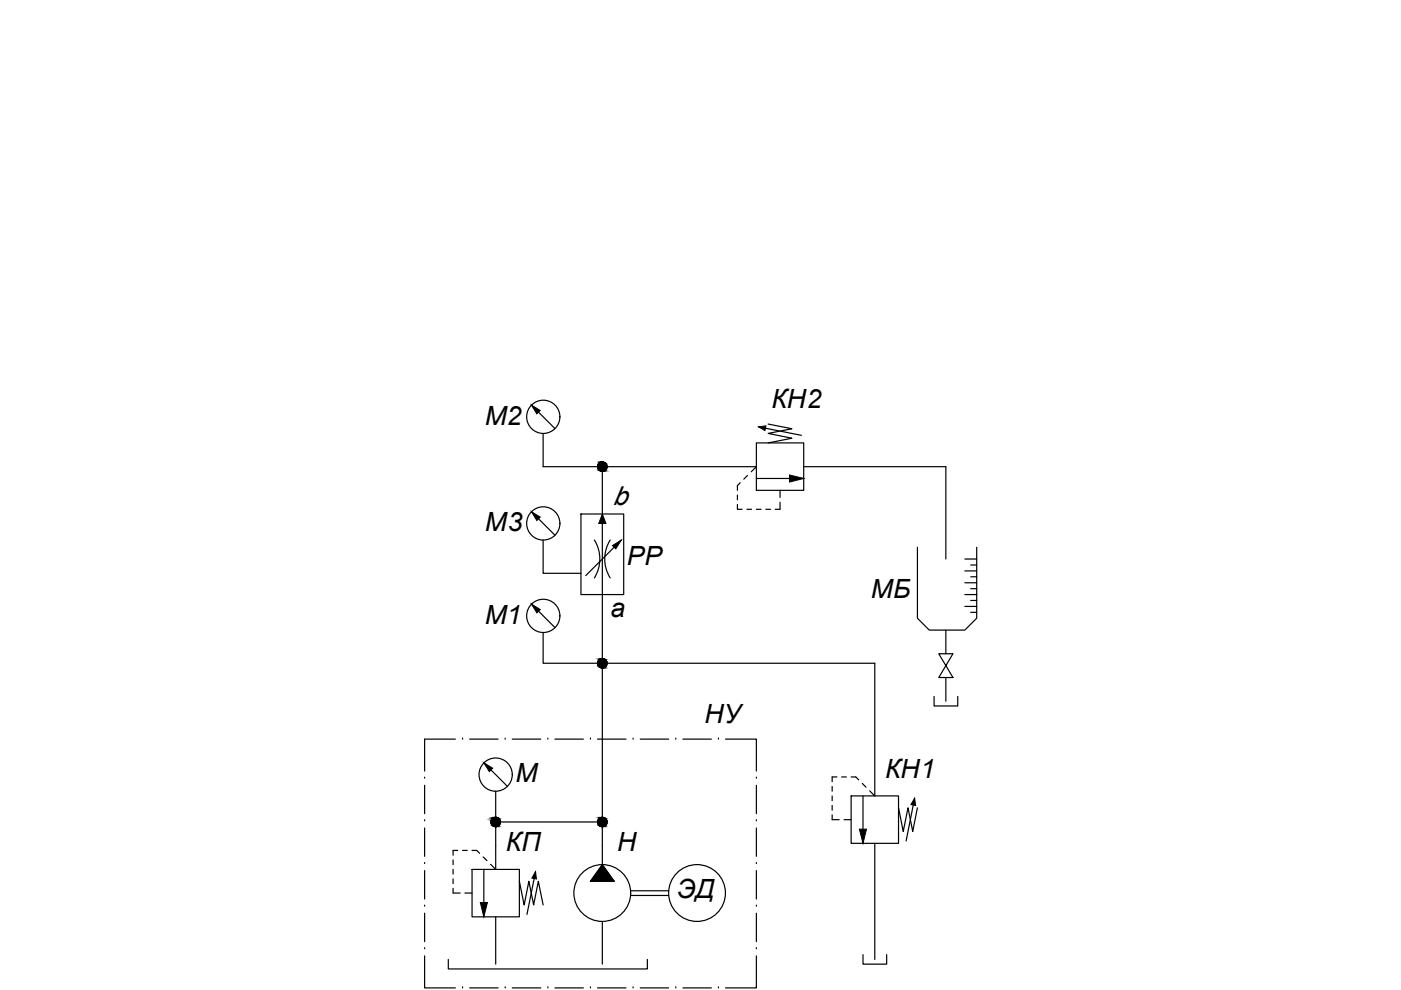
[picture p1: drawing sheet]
<svg xmlns="http://www.w3.org/2000/svg" width="297mm" height="210mm" viewBox="0 0 297 210" stroke-linecap="round" stroke-linejoin="round" font-family="sans-serif">
<defs><g id="words">
<g font-size="5.6">
<text x="163.5" y="86.6">КН2</text>
<text x="102.8" y="90.1">М2</text>
<text x="130" y="107.1">b</text>
<text x="102.8" y="112.7">М3</text>
<text x="132.9" y="119.7">РР</text>
<text x="129.4" y="130.7">a</text>
<text x="184.7" y="126.7">МБ</text>
<text x="102.8" y="132.3">М1</text>
<text x="149.4" y="153.4">НУ</text>
<text x="109.3" y="165.9">М</text>
<text x="187.6" y="164.9">КН1</text>
<text x="107.3" y="180.5">КП</text>
<text x="130.9" y="180.5">Н</text>
<text x="143.5" y="190.4">ЭД</text>
</g>
</g></defs>
<!-- layer: 0 -->
<g fill="none" stroke="#000" stroke-width=".25">
<path d="M112.7 85.9l5 5M115.2 91.9v7h45.2l-1.1 1.1M127.7 98.9v41.7h57.8v28.2l-1.1-1.1M160.4 93.9h10v10.1h-10zM160.8 90.5l9.1 1.8M162.9 89.9l5 1-5 1 5 1-5 1M170.4 98.9h30.1v19.6M112.7 108.5l5 5M115.2 114.5v7.1h8M123.2 109h9v17.1h-9zM126 114.5a7.6 7.6 0 0 1 0 8M129.4 114.5a7.6 7.6 0 0 0 0 8"/>
<path d="M131.7 114.5l-7.5 7.5M156.3 107v1h1M156.3 105v1M156.9 102.4l-.6 .6v1M158.4 108h.9M158.5 100.8l-.8 .8M160.4 101.4h10M160.4 108h1M162.4 108h1M165.4 106.5v1.5h-1M165.4 104v1.5M194.5 116v15.1l2.5 2.5h7.6l2.5-2.5v-15.1"/>
<path d="M204.6 118.5h2.5M205.8 119.8h1.3M112.7 128.1l5 5M115.2 134.1v6.5h12.5v33.7M199 138.6l3 5.1h-3l3-5.1zM200.5 133.6v5M204.6 128.6h2.5M204.6 126.1h2.5M204.6 123.6h2.5M204.6 121h2.5M205.8 129.8h1.3M205.8 127.3h1.3"/>
<path d="M205.8 124.8h1.3M205.8 122.3h1.3M198 147.7v2h5.1v-2M200.5 143.7v5M102.6 161.7l5 5M105.1 167.8v6.5M176.4 172.8v1h1.5M176.4 166.7v1.1M176.4 168.8v1M176.4 170.8v1M177.4 164.7h-1v1M178.4 164.7h1"/>
<path d="M179 173.8h1.5M180.5 168.8h10v10h-10zM180.5 164.7h.9l.7 .6M182.8 166.1l.8 .8M183 168.8v10M185.5 178.8v24.6M190.5 171.3l1 5 1-5 1 5 1-5M193.9 169.2l-1.8 9.1M96.1 182.3v1M96.1 184.3v1M96.1 186.3v1M96.1 188.4v.9h1.5"/>
<path d="M97.1 180.3h-1v1M98.1 180.3h1M98.6 189.3h1.5M100.1 184.3h10v10.1h-10zM100.1 180.3h1l.6 .6M102.4 181.7l.8 .8M102.6 184.3v10.1M104 183.3l1.1 1v-10h22.6v9M105.1 194.4v10M110.1 186.9l1 5 1-5 1 5 1-5 1.1 5M113.5 184.8l-1.8 9.1M127.7 183.3l2.5 3.6h-5z"/>
<path d="M127.7 195.4v9M128.7 185.3h.1M133.7 188.9h8.1M133.7 189.9h8.1M95 203.4v2h42.3v-2M183 202.4v2h5v-2"/>
<circle cx="115.2" cy="88.4" r="3.5"/>
<circle cx="127.7" cy="98.9" r="1.01"/>
<circle cx="115.2" cy="111" r="3.5"/>
<circle cx="115.2" cy="130.6" r="3.5"/>
<circle cx="127.7" cy="140.6" r="1.01"/>
<circle cx="105.1" cy="164.2" r="3.5"/>
<circle cx="105.1" cy="174.3" r="1.01"/>
<circle cx="127.7" cy="189.3" r="6"/>
<circle cx="147.8" cy="189.3" r="6"/>
</g>
<g fill="#000" stroke="#000" stroke-width=".21">
<path d="M112.7 85.9l1.8 1.1-.7 .7zM160.8 90.5l1.6-.2-.2 1zM112.7 108.5l1.8 1.1-.7 .8zM127.7 109l.8 2h-1.6zM129.9 115.7l1.8-1.2-1.1 1.9zM167.4 100.7l3 .7-3 .8zM112.7 128.1l1.8 1.1-.7 .7zM102.6 161.7l1.8 1.2-.7 .7zM104.9 173.3h.2zM182.2 175.8h1.5l-.7 3zM193.9 169.2l.2 1.6-1-.2zM101.8 191.4h1.5l-.7 3z"/>
<path d="M113.5 184.8l.2 1.6-.9-.2zM127.7 183.3l2.5 3.6h-5z"/>
<path d="M127.5 99.9h.2zM127.7 99.9h.2z"/>
<path d="M127.5 98h.2zM127.4 98h.3z"/>
<path d="M127.4 98l.3 .1zM127.2 98.1h.5z"/>
<path d="M127.2 98.1l.5 .1zM127 98.2h.7z"/>
<path d="M127 98.2l.7 .1v-.1zM127 98.2l.7 .1h-.8z"/>
<path d="M126.9 98.3l.8 .1v-.1zM126.9 98.3l.8 .1h-.9z"/>
<path d="M126.8 98.4l.9 .2v-.2zM126.8 98.4l.9 .2h-.9z"/>
<path d="M126.8 98.6l.9 .2v-.2zM126.8 98.6l.9 .2h-1z"/>
<path d="M126.7 98.8l1 .1v-.1zM126.7 98.8l1 .1h-1z"/>
<path d="M126.7 98.9l1 .2v-.2zM126.7 98.9l1 .2h-1z"/>
<path d="M126.7 99.1l1 .2v-.2zM126.7 99.1l1 .2h-.9z"/>
<path d="M126.8 99.3l.9 .1v-.1zM126.8 99.3l.9 .1h-.9z"/>
<path d="M126.8 99.4l.9 .2v-.2zM126.8 99.4l.9 .2h-.8z"/>
<path d="M126.9 99.6l.8 .1v-.1zM126.9 99.6l.8 .1h-.7z"/>
<path d="M127 99.7l.7 .1zM127 99.7l.7 .1z"/>
<path d="M127.2 99.8l.5 .1zM127.2 99.8l.5 .1z"/>
<path d="M127.4 99.9h.3zM127.4 99.9h.3z"/>
<path d="M127.7 97.9l.2 .1zM127.5 98l.2-.1z"/>
<path d="M127.7 98h.3zM127.7 98h.3z"/>
<path d="M127.7 98l.5 .1zM127.7 98l.5 .1z"/>
<path d="M127.7 99.9h.3zM127.7 99.9h.2z"/>
<path d="M127.7 98.1l.6 .1zM127.7 98.1l.6 .1z"/>
<path d="M127.7 99.8h.5zM127.7 99.8l.3 .1z"/>
<path d="M127.7 98.2l.8 .1zM127.7 98.2l.8 .1h-.8z"/>
<path d="M127.7 99.7h.6zM127.7 99.7l.5 .1z"/>
<path d="M127.7 98.3l.9 .1-.1-.1zM127.7 98.3l.9 .1h-.9z"/>
<path d="M127.7 99.6l.6 .1 .2-.1zM127.7 99.6l.6 .1h-.6z"/>
<path d="M127.7 98.4l1 .2-.1-.2zM127.7 98.4l1 .2h-1z"/>
<path d="M127.7 99.4l.8 .2 .1-.2zM127.7 99.4l.8 .2h-.8z"/>
<path d="M127.7 98.6l1 .2v-.2zM127.7 98.6l1 .2h-1z"/>
<path d="M127.7 99.3l.9 .1 .1-.1zM127.7 99.3l.9 .1h-.9z"/>
<path d="M127.7 98.8l1 .1v-.1zM127.7 98.8l1 .1h-1z"/>
<path d="M127.7 98.9l1 .2v-.2zM127.7 98.9l1 .2h-1z"/>
<path d="M127.7 99.1l1 .2v-.2zM127.7 99.1l1 .2h-1z"/>
<path d="M127.5 139.7h.2zM127.4 139.7h.3z"/>
<path d="M127.4 139.7l.3 .1zM127.2 139.8h.5z"/>
<path d="M127.2 139.8l.5 .1zM127 139.9h.7z"/>
<path d="M127 139.9l.7 .1v-.1zM127 139.9l.7 .1h-.8z"/>
<path d="M126.9 140l.8 .1v-.1zM126.9 140l.8 .1h-.9z"/>
<path d="M127.7 139.6l.2 .1zM127.5 139.7l.2-.1z"/>
<path d="M127.7 139.7h.3zM127.7 139.7h.3z"/>
<path d="M127.7 139.7l.5 .1zM127.7 139.7l.5 .1z"/>
<path d="M127.7 139.8l.6 .1zM127.7 139.8l.6 .1z"/>
<path d="M127.7 139.9l.8 .1zM127.7 139.9l.8 .1h-.8z"/>
<path d="M127.7 140l.9 .1-.1-.1zM127.7 140l.9 .1h-.9z"/>
<path d="M127.5 141.6h.2zM127.7 141.6h.2z"/>
<path d="M126.8 140.1l.9 .2v-.2zM126.8 140.1l.9 .2h-.9z"/>
<path d="M126.8 140.3l.9 .2v-.2zM126.8 140.3l.9 .2h-1z"/>
<path d="M126.7 140.5l1 .1v-.1zM126.7 140.5l1 .1h-1z"/>
<path d="M126.7 140.6l1 .2v-.2zM126.7 140.6l1 .2h-1z"/>
<path d="M126.7 140.8l1 .2v-.2zM126.7 140.8l1 .2h-.9z"/>
<path d="M126.8 141l.9 .1v-.1zM126.8 141l.9 .1h-.9z"/>
<path d="M126.8 141.1l.9 .2v-.2zM126.8 141.1l.9 .2h-.8z"/>
<path d="M126.9 141.3l.8 .1v-.1zM126.9 141.3l.8 .1h-.7z"/>
<path d="M127 141.4l.7 .1zM127 141.4l.7 .1z"/>
<path d="M127.2 141.5l.5 .1zM127.2 141.5l.5 .1z"/>
<path d="M127.4 141.6h.3zM127.4 141.6h.3z"/>
<path d="M127.7 141.6h.3zM127.7 141.6h.2z"/>
<path d="M127.7 141.5h.5zM127.7 141.5l.3 .1z"/>
<path d="M127.7 141.4h.6zM127.7 141.4l.5 .1z"/>
<path d="M127.7 141.3l.6 .1 .2-.1zM127.7 141.3l.6 .1h-.6z"/>
<path d="M127.7 140.1l1 .2-.1-.2zM127.7 140.1l1 .2h-1z"/>
<path d="M127.7 141.1l.8 .2 .1-.2zM127.7 141.1l.8 .2h-.8z"/>
<path d="M127.7 140.3l1 .2v-.2zM127.7 140.3l1 .2h-1z"/>
<path d="M127.7 141l.9 .1 .1-.1zM127.7 141l.9 .1h-.9z"/>
<path d="M127.7 140.5l1 .1v-.1zM127.7 140.5l1 .1h-1z"/>
<path d="M127.7 140.6l1 .2v-.2zM127.7 140.6l1 .2h-1z"/>
<path d="M127.7 140.8l1 .2v-.2zM127.7 140.8l1 .2h-1z"/>
<path d="M104.9 175.3h.2zM105.1 175.3h.2z"/>
<path d="M104.9 173.3l.2 .1zM104.7 173.4h.4z"/>
<path d="M104.7 173.4l.4 .1zM104.5 173.5h.6z"/>
<path d="M104.5 173.5l.6 .1v-.1zM104.4 173.6l.1-.1 .6 .1z"/>
<path d="M104.4 173.6l.7 .1v-.1zM104.4 173.6l.7 .1h-.8z"/>
<path d="M104.3 173.7l.8 .2v-.2zM104.3 173.7l.8 .2h-.9z"/>
<path d="M104.2 173.9l.9 .2v-.2zM104.2 173.9l.9 .2h-1z"/>
<path d="M104.1 174.1h1zM104.1 174.1h1z"/>
<path d="M104.1 174.1l1 .2v-.2zM104.1 174.1l1 .2h-1z"/>
<path d="M104.1 174.3l1 .2v-.2zM104.1 174.3l1 .2h-1z"/>
<path d="M104.1 174.5l1 .1v-.1zM104.1 174.5l1 .1h-1z"/>
<path d="M104.1 174.6l1 .2v-.2zM104.1 174.6l1 .2h-.9z"/>
<path d="M104.2 174.8l.9 .1v-.1zM104.2 174.8l.9 .1h-.8z"/>
<path d="M104.3 174.9l.8 .2v-.2zM104.3 174.9l.8 .2h-.7z"/>
<path d="M104.4 175.1h.7zM104.4 175.1h.7z"/>
<path d="M104.6 175.1l.5 .1zM104.6 175.1l.5 .1z"/>
<path d="M104.8 175.2l.3 .1zM104.8 175.2l.3 .1z"/>
<path d="M105.1 173.3h.2zM105.1 173.3h.2z"/>
<path d="M105.1 173.3h.3zM105.1 173.3h.3z"/>
<path d="M105.1 173.3l.5 .1zM105.1 173.3l.5 .1z"/>
<path d="M105.1 175.2h.3zM105.1 175.2l.2 .1z"/>
<path d="M105.1 173.4l.6 .1zM105.1 173.4l.6 .1z"/>
<path d="M105.1 175.1h.5zM105.1 175.1l.3 .1z"/>
<path d="M105.1 173.5l.8 .1zM105.1 173.5l.8 .1h-.8z"/>
<path d="M105.1 175.1h.6zM105.1 175.1h.5z"/>
<path d="M105.1 173.6l.9 .2-.1-.2zM105.1 173.6l.9 .2h-.9z"/>
<path d="M105.1 174.9l.6 .2 .2-.2zM105.1 174.9l.6 .2h-.6z"/>
<path d="M105.1 173.8l1 .1-.1-.1zM105.1 173.8l1 .1h-1z"/>
<path d="M105.1 174.8l.8 .1 .1-.1zM105.1 174.8l.8 .1h-.8z"/>
<path d="M105.1 173.9l1 .2v-.2zM105.1 173.9l1 .2h-1z"/>
<path d="M105.1 174.6l.9 .2 .1-.2zM105.1 174.6l.9 .2h-.9z"/>
<path d="M105.1 174.1l1 .2v-.2zM105.1 174.1l1 .2h-1z"/>
<path d="M105.1 174.3l1 .2v-.2zM105.1 174.3l1 .2h-1z"/>
<path d="M105.1 174.5l1 .1v-.1zM105.1 174.5l1 .1h-1z"/>
<path d="M127.5 175.3h.2zM127.7 175.3h.2z"/>
<path d="M127.5 173.3h.2zM127.4 173.3h.3z"/>
<path d="M127.4 173.3l.3 .1zM127.2 173.4h.5z"/>
<path d="M127.2 173.4l.5 .1zM127 173.5h.7z"/>
<path d="M127 173.5l.7 .1v-.1zM127 173.5l.7 .1h-.8z"/>
<path d="M126.9 173.6l.8 .2v-.2zM126.9 173.6l.8 .2h-.9z"/>
<path d="M126.8 173.8l.9 .1v-.1zM126.8 173.8l.9 .1h-.9z"/>
<path d="M126.8 173.9l.9 .2v-.2zM126.8 173.9l.9 .2h-1z"/>
<path d="M126.7 174.1l1 .2v-.2zM126.7 174.1l1 .2h-1z"/>
<path d="M126.7 174.3l1 .2v-.2zM126.7 174.3l1 .2h-1z"/>
<path d="M126.7 174.5l1 .1v-.1zM126.7 174.5l1 .1h-.9z"/>
<path d="M126.8 174.6l.9 .2v-.2zM126.8 174.6l.9 .2h-.9z"/>
<path d="M126.8 174.8l.9 .1v-.1zM126.8 174.8l.9 .1h-.8z"/>
<path d="M126.9 174.9l.8 .2v-.2zM126.9 174.9l.8 .2h-.7z"/>
<path d="M127 175.1h.7zM127 175.1h.7z"/>
<path d="M127.2 175.1l.5 .1zM127.2 175.1l.5 .1z"/>
<path d="M127.4 175.2l.3 .1zM127.4 175.2l.3 .1z"/>
<path d="M127.7 173.3h.2zM127.5 173.3h.2z"/>
<path d="M127.7 173.3h.3zM127.7 173.3h.3z"/>
<path d="M127.7 173.3l.5 .1zM127.7 173.3l.5 .1z"/>
<path d="M127.7 175.2h.3zM127.7 175.2l.2 .1z"/>
<path d="M127.7 173.4l.6 .1zM127.7 173.4l.6 .1z"/>
<path d="M127.7 175.1h.5zM127.7 175.1l.3 .1z"/>
<path d="M127.7 173.5l.8 .1zM127.7 173.5l.8 .1h-.8z"/>
<path d="M127.7 175.1h.6zM127.7 175.1h.5z"/>
<path d="M127.7 173.6l.9 .2-.1-.2zM127.7 173.6l.9 .2h-.9z"/>
<path d="M127.7 174.9l.6 .2 .2-.2zM127.7 174.9l.6 .2h-.6z"/>
<path d="M127.7 173.8l1 .1-.1-.1zM127.7 173.8l1 .1h-1z"/>
<path d="M127.7 174.8l.8 .1 .1-.1zM127.7 174.8l.8 .1h-.8z"/>
<path d="M127.7 173.9l1 .2v-.2zM127.7 173.9l1 .2h-1z"/>
<path d="M127.7 174.6l.9 .2 .1-.2zM127.7 174.6l.9 .2h-.9z"/>
<path d="M127.7 174.1l1 .2v-.2zM127.7 174.1l1 .2h-1z"/>
<path d="M127.7 174.3l1 .2v-.2zM127.7 174.3l1 .2h-1z"/>
<path d="M127.7 174.5l1 .1v-.1zM127.7 174.5l1 .1h-1z"/>
</g>
<!-- layer: ____ _ ____ -->
<g fill="none" stroke="#000" stroke-width=".25">
<path d="M96.5 156.7h-6.5v6.8M98.1 156.7h.1M99.6 156.7h6M107.1 156.7h.1M108.6 156.7h6M116.1 156.7h.1M117.7 156.7h6M125.2 156.7h.1M126.7 156.7h6M134.2 156.7h.1M135.7 156.7h6.1M143.3 156.7h.1"/>
<path d="M144.8 156.7h6M152.3 156.7h.1M153.8 156.7h6.6v6.8M90 174h.1M90 165h.1M90 166.5v6M90 175.5v6.1M160.4 165h.1M160.4 174h.1M160.4 166.5v6M160.4 175.5v6.1M90 192.1h.1"/>
<path d="M90 183.1h.1M90 184.6v6M90 193.6v6.1M160.4 183.1h.1M160.4 192.1h.1M160.4 184.6v6M160.4 193.6v6.1M90 202.7v6.8h6.5M90 201.2h.1M98.1 209.5h.1M99.6 209.5h6M107.1 209.5h.1"/>
<path d="M108.6 209.5h6M116.1 209.5h.1M117.7 209.5h6M125.2 209.5h.1M126.7 209.5h6M134.2 209.5h.1M135.7 209.5h6.1M143.3 209.5h.1M144.8 209.5h6M152.3 209.5h.1M160.4 201.2h.1M160.4 202.7v6.8h-6.6"/>
<circle cx="127.7" cy="174.3" r="1"/>
</g>
<use href="#words"/>
</svg>
